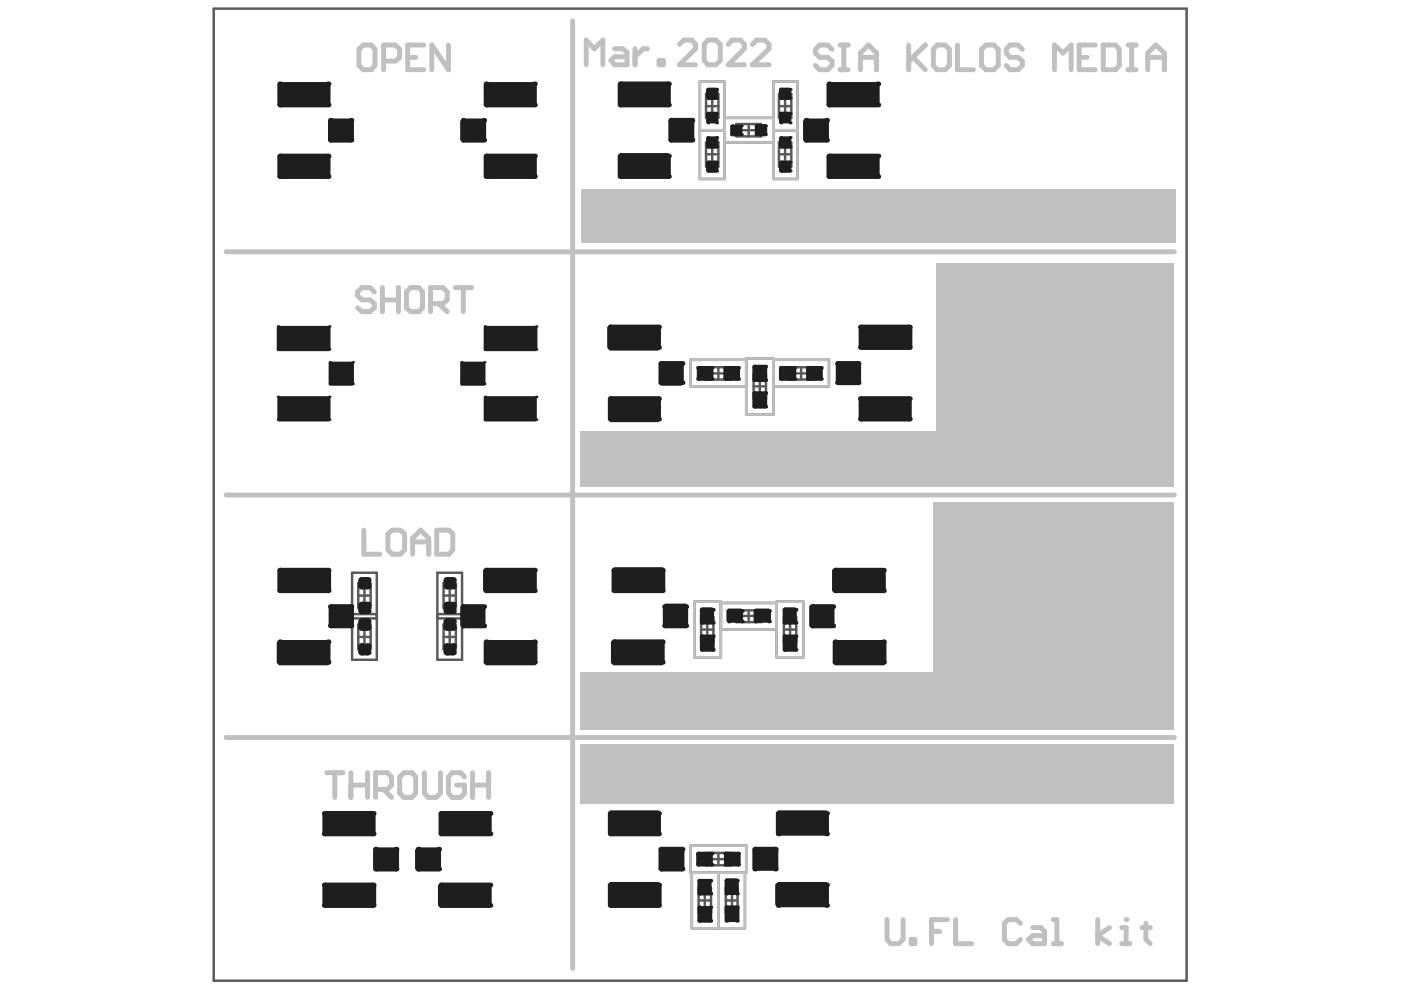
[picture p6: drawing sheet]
<svg xmlns="http://www.w3.org/2000/svg" width="297mm" height="210mm" viewBox="0 0 297 210" stroke-linecap="round" stroke-linejoin="round" font-family="sans-serif">
<g fill="none" stroke="#5a5a5a" stroke-width=".52">
<path d="M45.3 1.8h206.3v206.1h-206.3zM148.4 17.3h5.2v20.6h-5.2zM149.7 19.9h2.6v5.1h-2.6zM164 17.3h5.1v20.6h-5.1zM165.2 19.9h2.6v5.1h-2.6zM148.4 27.6h5.2M149.7 30.2h2.6v5.1h-2.6zM149.7 32.7h2.6M149.7 22.5h2.6M151 21.2v2.6M151 31.5v2.5M153.6 30.2h10.4"/>
<path d="M153.6 25h10.4M156.1 26.3h5.3v2.6h-5.3zM157.4 27.6h2.6M158.7 26.3v2.6M164 27.6h5.1M165.2 32.7h2.6M165.2 22.5h2.6M165.2 30.2h2.6v5.1h-2.6zM166.5 21.2v2.6M166.5 31.5v2.5M149.7 77.9h5.2v2.6h-5.2zM151 79.2h2.6"/>
<path d="M152.3 77.9v2.6M158.2 76.3h-11.8v5.6h11.8M158.2 76h5.8v11.9h-5.8zM159.8 79.4h2.6v5.1h-2.6zM164 76.3h11.8v5.6h-11.8M167.2 77.9h5.2v2.6h-5.2zM168.6 79.2h2.6M169.9 77.9v2.6M159.8 81.9h2.6M161.1 80.7v2.5M74.7 121.4h5.2v18.5h-5.2zM74.7 130.2h5.2"/>
<path d="M74.7 131.1h5.2M76 135h2.6M76 126.3h2.6M76 132.4h2.6v5.3h-2.6zM76 123.7h2.6v5.2h-2.6zM77.3 125v2.6M77.3 133.7v2.7M92.7 121.4h5.3v18.5h-5.3zM92.7 130.2h5.3M92.7 131.1h5.3M94 135h2.7M94 126.3h2.7"/>
<path d="M94 132.4h2.7v5.3h-2.7zM94 123.7h2.7v5.2h-2.7zM95.3 125v2.6M95.3 133.7v2.7M147.2 127.6h5.6v11.8h-5.6zM148.6 133.5h2.7M148.6 130.9h2.7v5.2h-2.7zM150 132.2v2.6M152.8 133.5h11.8M152.8 127.8h11.8M156.1 129.4h5.3v2.5h-5.3zM157.4 130.6h2.6"/>
<path d="M158.7 129.4v2.5M164.6 127.6h5.8v11.8h-5.8zM166.2 133.5h2.6M166.2 130.9h2.6v5.2h-2.6zM167.5 132.2v2.6M146.4 179.3h11.8v5.7h-11.8zM146.7 185v11.8h11.2v-11.8M148.1 190.9h2.6M148.1 188.3h2.6v5.2h-2.6zM149.4 189.6v2.6M149.7 180.8h5.2v2.7h-5.2zM151 182.2h2.6"/>
<path d="M152.3 180.8v2.7M152.3 185v11.8M153.9 190.9h2.5M153.9 188.3h2.5v5.2h-2.5zM155.2 189.6v2.6"/>
</g>
<g fill="none" stroke="#c0c0c0" stroke-width=".52">
<path d="M148.4 17.3h5.2v20.6h-5.2zM164 17.3h5.1v20.6h-5.1zM148.4 27.6h5.2M153.6 30.2h10.4M153.6 25h10.4M164 27.6h5.1M158.2 76.3h-11.8v5.6h11.8M158.2 76h5.8v11.9h-5.8zM164 76.3h11.8v5.6h-11.8M147.2 127.6h5.6v11.8h-5.6zM152.8 127.8h11.8M152.8 133.5h11.8"/>
<path d="M164.6 127.6h5.8v11.8h-5.8zM146.4 179.3h11.8v5.7h-11.8zM146.7 185v11.8h11.2v-11.8M152.3 185v11.8"/>
</g>
<path d="M121.4 4.4v200.9M47.9 53.4h201.1M47.9 104.9h201.1M47.9 156.4h201.1" fill="none" stroke="#c0c0c0" stroke-width="1"/>
<g fill="#c0c0c0">
<path d="M123.1 142.6h125.7v12.2h-125.7z" fill-rule="evenodd"/>
<path d="M123 157.8h125.7v12.7h-125.7z" fill-rule="evenodd"/>
<path d="M123.1 91.3h125.9v11.8h-125.9z" fill-rule="evenodd"/>
<path d="M123.2 40.2h126v11.2h-126z" fill-rule="evenodd"/>
<path d="M198.5 55.9h50.5v47.2h-50.5z" fill-rule="evenodd"/>
<path d="M197.9 106.5h50.9v48.3h-50.9z" fill-rule="evenodd"/>
</g>
<g fill="none" stroke="#c0c0c0" stroke-width="1">
<path d="M76.1 10.5l.9-1h1.7l.8 1v3.4l-.8 .9h-1.7l-.9-.9zM81.3 13h2.5l.9-.8v-1.7l-.9-1h-2.5v5.3M86.4 12.2h1.7M89.8 9.5h-3.4v5.3h3.4M95.1 9.5v5.3l-3.6-5.3v5.3M124.3 13.7v-5.2l1.7 1.8 1.8-1.8v5.2M130.3 10.3h1.7l.9 .8v2.6h-2.6l-.8-.9 .8-.8h2.6M134.6 10.3v3.4M137.3 10.3h-1l-1.7 1.7M139.7 12.8h1v.9h-1zM144.1 9.4l.9-.9h1.7l.8 .9v.9l-3.4 3.4h3.4M150.1 8.5h1.7l.9 .9v3.4l-.9 .9h-1.7l-.8-.9v-3.4z"/>
<path d="M154.4 9.4l.8-.9h1.8l.8 .9v.9l-3.4 3.4h3.4M159.5 9.4l.9-.9h1.7l1 .9v.9l-3.6 3.4h3.6M79.4 61.9l-1-.9h-1.7l-.9 .9v.8l.9 .9h1.7l1 .8v.9l-1 .8h-1.7l-.9-.8M81.1 63.6h3.4M81.1 61v5.1M84.5 61v5.1M86.2 61.9l.9-.9h1.7l.8 .9v3.4l-.8 .8h-1.7l-.9-.8zM91.3 64.4h2.6l.9-.8v-1.7l-.9-.9h-2.6v5.1M93 64.4l1.8 1.7M96.5 61h3.4M98.2 61v5.1M77.1 112.4v5.1h3.4"/>
<path d="M82.2 113.2l1-.8h1.7l.9 .8v3.4l-.9 .9h-1.7l-1-.9zM87.5 117.5v-3.4l1.7-1.7 1.7 1.7v3.4M87.5 114.9h3.4M92.6 112.4h2.6l.8 .8v3.4l-.8 .9h-2.6zM69.3 163.8h3.4M71 163.8v5.3M74.4 163.8v5.3M74.4 166.5h3.5M77.9 163.8v5.3M79.6 167.4h2.5l.9-.9v-1.7l-.9-1h-2.5v5.3M81.3 167.4l1.7 1.7M84.7 164.8l1-1h1.7l.7 1v3.4l-.7 .9h-1.7l-1-.9z"/>
<path d="M90 163.8v4.4l.8 .9h1.7l.9-.9v-4.4M98.5 164.8l-.8-1h-1.8l-.8 1v3.4l.8 .9h1.8l.8-.9v-1.7h-1.7M100.2 166.5h3.4M100.2 163.8v5.3M103.6 163.8v5.3M188.1 195v4.2l.8 .9h1.7l.9-.9v-4.2M193.2 199.2h.8v.9h-.8zM197.5 197.5h1.7M200.9 195h-3.4v5.1M202.6 195v5.1h3.4M216.4 195.8l-1-.8h-1.7l-.7 .8v3.4l.7 .9h1.7l1-.9M219 196.7h1.7l.8 .8v2.6h-2.5l-.9-.9 .9-.8h2.5"/>
<path d="M223.3 195h.8v5.1M232.7 195v5.1M235.2 196.7l-2.5 1.7 2.5 1.7M237.8 196.7h1v3.4M223.3 200.1h1.7M237.8 200.1h1.7"/>
</g>
<circle cx="238.8" cy="195" r=".52" fill="#c0c0c0"/>
<g fill="none" stroke="#c0c0c0" stroke-width="1">
<path d="M176.4 10.5l-.9-1h-1.7l-.9 1v.8l.9 .9h1.7l.9 .8v.9l-.9 .9h-1.7l-.9-.9M178.1 9.5h1.7M178.1 14.8h1.7M178.9 9.5v5.3M182.4 12.2h3.4M182.4 14.8v-3.5l1.7-1.8 1.7 1.8v3.5M192.7 9.5v5.3M192.7 13l3.5-3.5-2.6 2.7 2.6 2.6M198.7 9.5h1.7l.9 1v3.4l-.9 .9h-1.7l-.8-.9v-3.4zM203 9.5v5.3h3.4M208.1 10.5l.9-1h1.7l.9 1v3.4l-.9 .9h-1.7l-.9-.9zM216.8 10.5l-1-1h-1.7l-.8 1v.8l.8 .9h1.7l1 .8v.9l-1 .9h-1.7l-.8-.9"/>
<path d="M223.6 14.8v-5.3l1.8 1.8 1.7-1.8v5.3M228.8 12.2h1.7M232.2 9.5h-3.4v5.3h3.4M233.9 9.5h2.6l.8 1v3.4l-.8 .9h-2.6zM239.1 9.5h1.7M239.1 14.8h1.7M239.9 9.5v5.3M243.3 12.2h3.6M243.3 14.8v-3.5l1.7-1.8 1.9 1.8v3.5M242.2 196.7h1.7M242.9 195.8v3.4l1 .9"/>
</g>
<g fill="#1e1e1e">
<path d="M76 128.2l.6-.6h1.3l.7 .6v1.3l-.7 .7h-1.3l-.6-.7z" fill-rule="evenodd"/>
<path d="M76 131.8l.6-.7h1.3l.7 .7v1.3l-.7 .6h-1.3l-.6-.6z" fill-rule="evenodd"/>
<path d="M76 123l.6-.6h1.3l.7 .6v1.3l-.7 .7h-1.3l-.6-.7z" fill-rule="evenodd"/>
<path d="M88 180.2l.5-.5h4.5l.5 .5v4l-.5 .6h-4.5l-.5-.6z" fill-rule="evenodd"/>
<path d="M97.6 128.6l.5-.5h4.3l.5 .5v4.1l-.5 .5h-4.3l-.5-.5z" fill-rule="evenodd"/>
<path d="M97.6 76.9l.2-.2h4.9l.2 .2v4.6l-.2 .3h-4.9l-.2-.3z" fill-rule="evenodd"/>
<path d="M97.6 25.6l.5-.5h4.4l.6 .5v4.1l-.6 .5h-4.4l-.5-.5z" fill-rule="evenodd"/>
<path d="M139.6 180.1l.5-.6h4.5l.5 .6v4.1l-.5 .6h-4.5l-.5-.6z" fill-rule="evenodd"/>
<path d="M140.5 128.5l.6-.5h4.3l.5 .5v4.2l-.5 .5h-4.3l-.6-.5z" fill-rule="evenodd"/>
<path d="M139.6 77.1l.5-.5h4.4l.5 .5v4.2l-.5 .5h-4.4l-.5-.5z" fill-rule="evenodd"/>
<path d="M141.7 25.5l.5-.5h4.5l.5 .5v4.2l-.5 .5h-4.5l-.5-.5z" fill-rule="evenodd"/>
<path d="M153.6 192.4l.4-.4h2.4l.4 .4v2.7l-.4 .4h-2.4l-.4-.4z" fill-rule="evenodd"/>
<path d="M153.5 181l.4-.4h2.7l.4 .4v2.3l-.4 .4h-2.7l-.4-.4z" fill-rule="evenodd"/>
<path d="M154 129.4l.4-.4h2.8l.4 .4v2.2l-.4 .4h-2.8l-.4-.4z" fill-rule="evenodd"/>
<path d="M148.4 129.2l.4-.4h2.2l.4 .4v2.8l-.4 .4h-2.2l-.4-.4z" fill-rule="evenodd"/>
<path d="M153.4 78l.4-.4h2.7l.4 .4v2.3l-.4 .4h-2.7l-.4-.4z" fill-rule="evenodd"/>
<path d="M149.7 34.4l.4-.4h1.8l.4 .4v1.8l-.4 .4h-1.8l-.4-.4z" fill-rule="evenodd"/>
<path d="M154.8 26.7l.4-.3h1.8l.4 .3v2l-.4 .2h-1.8l-.4-.2z" fill-rule="evenodd"/>
<path d="M149.7 23.9l.4-.2h1.8l.4 .2v2l-.4 .3h-1.8l-.4-.3z" fill-rule="evenodd"/>
<path d="M149.7 29.2l.4-.3h1.8l.4 .3v1.9l-.4 .4h-1.8l-.4-.4z" fill-rule="evenodd"/>
<path d="M149.7 19l.4-.4h1.8l.4 .4v1.8l-.4 .4h-1.8l-.4-.4z" fill-rule="evenodd"/>
<path d="M159.5 180.1l.5-.6h4.5l.5 .6v4l-.5 .5h-4.5l-.5-.5z" fill-rule="evenodd"/>
<path d="M159.8 129.4l.4-.4h2.9l.3 .4v2.2l-.3 .4h-2.9l-.4-.4z" fill-rule="evenodd"/>
<path d="M159.5 77.7l.4-.4h2.4l.4 .4v2.9l-.4 .4h-2.4l-.4-.4z" fill-rule="evenodd"/>
<path d="M165.2 34.4l.3-.4h2l.3 .4v1.8l-.3 .4h-2l-.3-.4z" fill-rule="evenodd"/>
<path d="M160 26.6l.4-.3h1.9l.4 .3v1.9l-.4 .4h-1.9l-.4-.4z" fill-rule="evenodd"/>
<path d="M165.2 23.9l.2-.2h2l.4 .2v2l-.4 .3h-2l-.2-.3z" fill-rule="evenodd"/>
<path d="M165.2 29.2l.3-.3h2l.3 .3v1.9l-.3 .4h-2l-.3-.4z" fill-rule="evenodd"/>
<path d="M165.4 18.6h2l.4 .4v1.8l-.4 .4h-2l-.2-.4v-1.8z" fill-rule="evenodd"/>
<path d="M171.6 128.5l.5-.4h4.3l.5 .4v4.2l-.5 .5h-4.3l-.5-.5z" fill-rule="evenodd"/>
<path d="M170.9 78l.4-.4h2.8l.3 .4v2.3l-.3 .4h-2.8l-.4-.4z" fill-rule="evenodd"/>
<path d="M170.3 25.6l.5-.5h4.4l.6 .5v4.1l-.6 .5h-4.4l-.5-.5z" fill-rule="evenodd"/>
<path d="M76 137l.6-.5h1.3l.7 .5v1.3l-.7 .7h-1.3l-.6-.7z" fill-rule="evenodd"/>
<path d="M153.6 186.6l.4-.4h2.2l.4 .4v2.8l-.4 .3h-2.2l-.4-.3z" fill-rule="evenodd"/>
<path d="M148.4 134.9l.4-.4h2.3l.4 .4v2.9l-.4 .4h-2.3l-.4-.4z" fill-rule="evenodd"/>
<path d="M159.5 83.4l.4-.4h2.4l.4 .4v2.8l-.4 .4h-2.4l-.4-.4z" fill-rule="evenodd"/>
<path d="M69.7 128.6l.5-.5h4.3l.5 .5v4.1l-.5 .5h-4.3l-.5-.5z" fill-rule="evenodd"/>
<path d="M58.8 120.9l.5-.5h10.4l.5 .5v4.3l-.5 .6h-10.4l-.5-.6z" fill-rule="evenodd"/>
<path d="M69.7 76.9l.2-.2h4.9l.2 .2v4.6l-.2 .3h-4.9l-.2-.3z" fill-rule="evenodd"/>
<path d="M69.5 25.6l.6-.5h4.4l.5 .5v4.1l-.5 .5h-4.4l-.6-.5z" fill-rule="evenodd"/>
<path d="M93 172.5l.5-.6h10.2l.6 .6v4.3l-.6 .5h-10.2l-.5-.5z" fill-rule="evenodd"/>
<path d="M94 131.8l.7-.7h1.3l.7 .7v1.3l-.7 .6h-1.3l-.7-.6z" fill-rule="evenodd"/>
<path d="M94 128.2l.7-.6h1.3l.7 .6v1.3l-.7 .7h-1.3l-.7-.7z" fill-rule="evenodd"/>
<path d="M102.4 120.9l.5-.5h10.4l.5 .5v4.3l-.5 .6h-10.4l-.5-.6z" fill-rule="evenodd"/>
<path d="M94 123l.7-.6h1.3l.7 .6v1.3l-.7 .7h-1.3l-.7-.7z" fill-rule="evenodd"/>
<path d="M147.9 192.4l.4-.3h2.3l.4 .3v2.8l-.4 .4h-2.3l-.4-.4z" fill-rule="evenodd"/>
<path d="M147.6 181l.4-.4h2.9l.2 .4v2.3l-.2 .4h-2.9l-.4-.4z" fill-rule="evenodd"/>
<path d="M128.9 172.3l.5-.5h10.2l.5 .5v4.4l-.5 .6h-10.2l-.5-.6z" fill-rule="evenodd"/>
<path d="M129.7 120.8l.5-.5h10.3l.6 .5v4.4l-.6 .6h-10.3l-.5-.6z" fill-rule="evenodd"/>
<path d="M148 77.6h2.9l.4 .4v2.3l-.4 .4h-2.9l-.3-.4v-2.3z" fill-rule="evenodd"/>
<path d="M164.5 172.3l.5-.5h10.2l.6 .5v4.4l-.6 .5h-10.2l-.5-.5z" fill-rule="evenodd"/>
<path d="M165.9 129.2l.4-.4h2.3l.3 .4v2.8l-.3 .4h-2.3l-.4-.4z" fill-rule="evenodd"/>
<path d="M176.4 120.9l.5-.5h10.4l.5 .5v4.3l-.5 .6h-10.4l-.5-.6z" fill-rule="evenodd"/>
<path d="M165.2 78l.3-.4h2.9l.4 .4v2.3l-.4 .4h-2.9l-.3-.4z" fill-rule="evenodd"/>
<path d="M177.2 77.1l.5-.5h4.3l.6 .5v4l-.6 .6h-4.3l-.5-.6z" fill-rule="evenodd"/>
<path d="M58.7 136.2l.5-.5h10.3l.6 .5v4.3l-.6 .6h-10.3l-.5-.6z" fill-rule="evenodd"/>
<path d="M58.7 69.4l.2-.3h10.9l.3 .3v4.8l-.3 .3h-10.9l-.2-.3z" fill-rule="evenodd"/>
<path d="M58.8 33.1l.5-.5h10.2l.6 .5v4.3l-.6 .5h-10.2l-.5-.5z" fill-rule="evenodd"/>
<path d="M58.8 17.9l.5-.5h10.2l.6 .5v4.3l-.6 .6h-10.2l-.5-.6z" fill-rule="evenodd"/>
<path d="M92.9 187.7l.6-.6h10.2l.6 .6v4.3l-.6 .5h-10.2l-.6-.5z" fill-rule="evenodd"/>
<path d="M102.5 136.2l.6-.5h10.3l.5 .5v4.3l-.5 .6h-10.3l-.6-.6z" fill-rule="evenodd"/>
<path d="M94 137l.7-.5h1.3l.7 .5v1.3l-.7 .7h-1.3l-.7-.7z" fill-rule="evenodd"/>
<path d="M102.5 69.4l.3-.3h10.9l.2 .3v4.8l-.2 .3h-10.9l-.3-.3z" fill-rule="evenodd"/>
<path d="M102.5 17.9l.6-.5h10.2l.5 .5v4.3l-.5 .6h-10.2l-.6-.6z" fill-rule="evenodd"/>
<path d="M102.5 33.1l.6-.5h10.2l.5 .5v4.3l-.5 .5h-10.2l-.6-.5z" fill-rule="evenodd"/>
<path d="M128.9 187.5l.5-.5h10.2l.7 .5v4.3l-.7 .7h-10.2l-.5-.7z" fill-rule="evenodd"/>
<path d="M147.9 186.6l.4-.3h2.2l.4 .3v2.9l-.4 .4h-2.2l-.4-.4z" fill-rule="evenodd"/>
<path d="M129.5 136.1l.6-.5h10.3l.5 .5v4.4l-.5 .6h-10.3l-.6-.6z" fill-rule="evenodd"/>
<path d="M128.7 69.4l.6-.6h10.3l.5 .6v4.3l-.5 .6h-10.3l-.6-.6z" fill-rule="evenodd"/>
<path d="M131.5 32.5h10.2l.5 .6v4.3l-.5 .5h-10.2l-.5-.5v-4.3z" fill-rule="evenodd"/>
<path d="M131.5 17.3h10.2l.5 .6v4.3l-.5 .6h-10.2l-.5-.6v-4.3z" fill-rule="evenodd"/>
<path d="M164.4 187.5l.6-.5h10.2l.6 .5v4.3l-.6 .6h-10.2l-.6-.6z" fill-rule="evenodd"/>
<path d="M165.9 134.9l.4-.4h2.4l.4 .4v2.9l-.4 .4h-2.4l-.4-.4z" fill-rule="evenodd"/>
<path d="M176.5 136.2l.6-.5h10.3l.5 .5v4.3l-.5 .6h-10.3l-.6-.6z" fill-rule="evenodd"/>
<path d="M182 69.4l.6-.6h10.3l.5 .6v4.3l-.5 .5h-10.3l-.6-.5z" fill-rule="evenodd"/>
<path d="M175.2 17.9l.6-.5h10.2l.5 .5v4.3l-.5 .6h-10.2l-.6-.6z" fill-rule="evenodd"/>
<path d="M175.2 33.1l.6-.5h10.2l.5 .5v4.3l-.5 .5h-10.2l-.6-.5z" fill-rule="evenodd"/>
<path d="M58.8 84.3l.3-.3h10.7l.3 .3v4.8l-.3 .3h-10.7l-.3-.3z" fill-rule="evenodd"/>
<path d="M102.5 84.3l.3-.3h10.7l.3 .3v4.8l-.3 .3h-10.7l-.3-.3z" fill-rule="evenodd"/>
<path d="M128.9 84.5l.5-.5h10.2l.5 .5v4.4l-.5 .6h-10.2l-.5-.6z" fill-rule="evenodd"/>
<path d="M182 84.5l.6-.5h10.2l.5 .5v4.4l-.5 .5h-10.2l-.6-.5z" fill-rule="evenodd"/>
<path d="M79.1 180.2l.5-.5h4.5l.5 .5v4l-.5 .6h-4.5l-.5-.6z" fill-rule="evenodd"/>
<path d="M68.4 172.5l.5-.6h10.2l.5 .6v4.3l-.5 .5h-10.2l-.5-.5z" fill-rule="evenodd"/>
<path d="M68.4 187.7l.5-.6h10.2l.7 .6v4.3l-.7 .5h-10.2l-.5-.5z" fill-rule="evenodd"/>
</g>
<g fill="#1e1e1e">
<circle cx="77.9" cy="128.2" r=".65"/>
<circle cx="76.6" cy="128.2" r=".65"/>
<circle cx="76.6" cy="129.5" r=".65"/>
<circle cx="77.9" cy="129.5" r=".65"/>
<circle cx="76.6" cy="133.1" r=".65"/>
<circle cx="77.9" cy="133.1" r=".65"/>
<circle cx="77.9" cy="131.8" r=".65"/>
<circle cx="76.6" cy="131.8" r=".65"/>
<circle cx="77.9" cy="123" r=".65"/>
<circle cx="76.6" cy="123" r=".65"/>
<circle cx="76.6" cy="124.3" r=".65"/>
<circle cx="77.9" cy="124.3" r=".65"/>
<circle cx="93" cy="184.2" r=".52"/>
<circle cx="93" cy="180.1" r=".52"/>
<circle cx="88.7" cy="180.1" r=".52"/>
<circle cx="88.7" cy="184.2" r=".52"/>
<circle cx="102.5" cy="132.7" r=".52"/>
<circle cx="102.5" cy="128.6" r=".52"/>
<circle cx="98.2" cy="128.6" r=".52"/>
<circle cx="98.2" cy="132.7" r=".52"/>
<circle cx="102.7" cy="81.4" r=".26"/>
<circle cx="102.7" cy="76.8" r=".26"/>
<circle cx="97.8" cy="76.8" r=".26"/>
<circle cx="97.8" cy="81.4" r=".26"/>
<circle cx="102.5" cy="29.7" r=".52"/>
<circle cx="102.5" cy="25.5" r=".52"/>
<circle cx="98.2" cy="25.5" r=".52"/>
<circle cx="98.2" cy="29.7" r=".52"/>
<circle cx="140.1" cy="180.1" r=".52"/>
<circle cx="140.1" cy="184.2" r=".52"/>
<circle cx="144.6" cy="184.2" r=".52"/>
<circle cx="144.6" cy="180.1" r=".52"/>
<circle cx="140.9" cy="128.6" r=".52"/>
<circle cx="140.9" cy="132.7" r=".52"/>
<circle cx="145.4" cy="132.7" r=".52"/>
<circle cx="145.4" cy="128.6" r=".52"/>
<circle cx="140.1" cy="77.1" r=".52"/>
<circle cx="140.1" cy="81.1" r=".52"/>
<circle cx="144.6" cy="81.1" r=".52"/>
<circle cx="144.6" cy="77.1" r=".52"/>
<circle cx="142.2" cy="25.5" r=".52"/>
<circle cx="142.2" cy="29.7" r=".52"/>
<circle cx="146.7" cy="29.7" r=".52"/>
<circle cx="146.7" cy="25.5" r=".52"/>
<circle cx="156.2" cy="195.2" r=".39"/>
<circle cx="156.2" cy="192.4" r=".39"/>
<circle cx="154" cy="192.4" r=".39"/>
<circle cx="154" cy="195.2" r=".39"/>
<circle cx="153.8" cy="183.3" r=".39"/>
<circle cx="156.5" cy="183.3" r=".39"/>
<circle cx="156.5" cy="181" r=".39"/>
<circle cx="153.8" cy="181" r=".39"/>
<circle cx="154.5" cy="131.8" r=".39"/>
<circle cx="157.3" cy="131.8" r=".39"/>
<circle cx="157.3" cy="129.5" r=".39"/>
<circle cx="154.5" cy="129.5" r=".39"/>
<circle cx="151.1" cy="132" r=".39"/>
<circle cx="151.1" cy="129.3" r=".39"/>
<circle cx="148.8" cy="129.3" r=".39"/>
<circle cx="148.8" cy="132" r=".39"/>
<circle cx="156.5" cy="78" r=".39"/>
<circle cx="153.8" cy="78" r=".39"/>
<circle cx="153.8" cy="80.3" r=".39"/>
<circle cx="156.5" cy="80.3" r=".39"/>
<circle cx="151.9" cy="34.4" r=".33"/>
<circle cx="150.1" cy="34.4" r=".33"/>
<circle cx="150.1" cy="36.2" r=".33"/>
<circle cx="151.9" cy="36.2" r=".33"/>
<circle cx="157.2" cy="28.5" r=".33"/>
<circle cx="157.2" cy="26.7" r=".33"/>
<circle cx="155.2" cy="26.7" r=".33"/>
<circle cx="155.2" cy="28.5" r=".33"/>
<circle cx="150.1" cy="26" r=".33"/>
<circle cx="151.9" cy="26" r=".33"/>
<circle cx="151.9" cy="24.1" r=".33"/>
<circle cx="150.1" cy="24.1" r=".33"/>
<circle cx="151.9" cy="29.2" r=".33"/>
<circle cx="150.1" cy="29.2" r=".33"/>
<circle cx="150.1" cy="31.1" r=".33"/>
<circle cx="151.9" cy="31.1" r=".33"/>
<circle cx="150.1" cy="20.8" r=".33"/>
<circle cx="151.9" cy="20.8" r=".33"/>
<circle cx="151.9" cy="19" r=".33"/>
<circle cx="150.1" cy="19" r=".33"/>
<circle cx="164.4" cy="184.2" r=".52"/>
<circle cx="164.4" cy="180.1" r=".52"/>
<circle cx="160" cy="180.1" r=".52"/>
<circle cx="160" cy="184.2" r=".52"/>
<circle cx="160.2" cy="131.8" r=".39"/>
<circle cx="163.1" cy="131.8" r=".39"/>
<circle cx="163.1" cy="129.5" r=".39"/>
<circle cx="160.2" cy="129.5" r=".39"/>
<circle cx="162.3" cy="80.6" r=".39"/>
<circle cx="162.3" cy="77.7" r=".39"/>
<circle cx="159.9" cy="77.7" r=".39"/>
<circle cx="159.9" cy="80.6" r=".39"/>
<circle cx="167.5" cy="34.4" r=".33"/>
<circle cx="165.5" cy="34.4" r=".33"/>
<circle cx="165.5" cy="36.2" r=".33"/>
<circle cx="167.5" cy="36.2" r=".33"/>
<circle cx="162.3" cy="28.5" r=".33"/>
<circle cx="162.3" cy="26.7" r=".33"/>
<circle cx="160.3" cy="26.7" r=".33"/>
<circle cx="160.3" cy="28.5" r=".33"/>
<circle cx="165.5" cy="26" r=".33"/>
<circle cx="167.5" cy="26" r=".33"/>
<circle cx="167.5" cy="24.1" r=".33"/>
<circle cx="165.5" cy="24.1" r=".33"/>
<circle cx="167.5" cy="29.2" r=".33"/>
<circle cx="165.5" cy="29.2" r=".33"/>
<circle cx="165.5" cy="31.1" r=".33"/>
<circle cx="167.5" cy="31.1" r=".33"/>
<circle cx="165.5" cy="20.8" r=".33"/>
<circle cx="167.5" cy="20.8" r=".33"/>
<circle cx="167.5" cy="19" r=".33"/>
<circle cx="165.5" cy="19" r=".33"/>
<circle cx="176.5" cy="132.7" r=".52"/>
<circle cx="176.5" cy="128.6" r=".52"/>
<circle cx="172.2" cy="128.6" r=".52"/>
<circle cx="172.2" cy="132.7" r=".52"/>
<circle cx="174.1" cy="78" r=".39"/>
<circle cx="171.3" cy="78" r=".39"/>
<circle cx="171.3" cy="80.3" r=".39"/>
<circle cx="174.1" cy="80.3" r=".39"/>
<circle cx="175.2" cy="29.7" r=".52"/>
<circle cx="175.2" cy="25.5" r=".52"/>
<circle cx="170.9" cy="25.5" r=".52"/>
<circle cx="170.9" cy="29.7" r=".52"/>
<circle cx="76.6" cy="138.3" r=".65"/>
<circle cx="77.9" cy="138.3" r=".65"/>
<circle cx="77.9" cy="137" r=".65"/>
<circle cx="76.6" cy="137" r=".65"/>
<circle cx="156.2" cy="189.5" r=".39"/>
<circle cx="156.2" cy="186.7" r=".39"/>
<circle cx="154" cy="186.7" r=".39"/>
<circle cx="154" cy="189.5" r=".39"/>
<circle cx="151.1" cy="137.8" r=".39"/>
<circle cx="151.1" cy="134.9" r=".39"/>
<circle cx="148.8" cy="134.9" r=".39"/>
<circle cx="148.8" cy="137.8" r=".39"/>
<circle cx="162.3" cy="86.2" r=".39"/>
<circle cx="162.3" cy="83.4" r=".39"/>
<circle cx="159.9" cy="83.4" r=".39"/>
<circle cx="159.9" cy="86.2" r=".39"/>
<circle cx="70.1" cy="128.6" r=".52"/>
<circle cx="70.1" cy="132.7" r=".52"/>
<circle cx="74.4" cy="132.7" r=".52"/>
<circle cx="74.4" cy="128.6" r=".52"/>
<circle cx="59.3" cy="120.9" r=".52"/>
<circle cx="59.3" cy="125.2" r=".52"/>
<circle cx="69.5" cy="125.2" r=".52"/>
<circle cx="69.5" cy="120.9" r=".52"/>
<circle cx="69.9" cy="76.8" r=".26"/>
<circle cx="69.9" cy="81.4" r=".26"/>
<circle cx="74.8" cy="81.4" r=".26"/>
<circle cx="74.8" cy="76.8" r=".26"/>
<circle cx="70.1" cy="25.5" r=".52"/>
<circle cx="70.1" cy="29.7" r=".52"/>
<circle cx="74.4" cy="29.7" r=".52"/>
<circle cx="74.4" cy="25.5" r=".52"/>
<circle cx="103.9" cy="176.8" r=".52"/>
<circle cx="103.9" cy="172.5" r=".52"/>
<circle cx="93.5" cy="172.5" r=".52"/>
<circle cx="93.5" cy="176.8" r=".52"/>
<circle cx="94.7" cy="133.1" r=".65"/>
<circle cx="96" cy="133.1" r=".65"/>
<circle cx="96" cy="131.8" r=".65"/>
<circle cx="94.7" cy="131.8" r=".65"/>
<circle cx="96" cy="128.2" r=".65"/>
<circle cx="94.7" cy="128.2" r=".65"/>
<circle cx="94.7" cy="129.5" r=".65"/>
<circle cx="96" cy="129.5" r=".65"/>
<circle cx="113.3" cy="125.2" r=".52"/>
<circle cx="113.3" cy="120.9" r=".52"/>
<circle cx="103.1" cy="120.9" r=".52"/>
<circle cx="103.1" cy="125.2" r=".52"/>
<circle cx="96" cy="123" r=".65"/>
<circle cx="94.7" cy="123" r=".65"/>
<circle cx="94.7" cy="124.3" r=".65"/>
<circle cx="96" cy="124.3" r=".65"/>
<circle cx="150.6" cy="195.2" r=".39"/>
<circle cx="150.6" cy="192.4" r=".39"/>
<circle cx="148.3" cy="192.4" r=".39"/>
<circle cx="148.3" cy="195.2" r=".39"/>
<circle cx="148" cy="183.3" r=".39"/>
<circle cx="150.9" cy="183.3" r=".39"/>
<circle cx="150.9" cy="181" r=".39"/>
<circle cx="148" cy="181" r=".39"/>
<circle cx="129.4" cy="172.5" r=".52"/>
<circle cx="129.4" cy="176.8" r=".52"/>
<circle cx="139.6" cy="176.8" r=".52"/>
<circle cx="139.6" cy="172.5" r=".52"/>
<circle cx="130.2" cy="120.9" r=".52"/>
<circle cx="130.2" cy="125.2" r=".52"/>
<circle cx="140.4" cy="125.2" r=".52"/>
<circle cx="140.4" cy="120.9" r=".52"/>
<circle cx="150.9" cy="78" r=".39"/>
<circle cx="148" cy="78" r=".39"/>
<circle cx="148" cy="80.3" r=".39"/>
<circle cx="150.9" cy="80.3" r=".39"/>
<circle cx="175.2" cy="176.8" r=".52"/>
<circle cx="175.2" cy="172.5" r=".52"/>
<circle cx="165" cy="172.5" r=".52"/>
<circle cx="165" cy="176.8" r=".52"/>
<circle cx="168.7" cy="132" r=".39"/>
<circle cx="168.7" cy="129.3" r=".39"/>
<circle cx="166.3" cy="129.3" r=".39"/>
<circle cx="166.3" cy="132" r=".39"/>
<circle cx="187.3" cy="125.2" r=".52"/>
<circle cx="187.3" cy="120.9" r=".52"/>
<circle cx="177.1" cy="120.9" r=".52"/>
<circle cx="177.1" cy="125.2" r=".52"/>
<circle cx="168.4" cy="78" r=".39"/>
<circle cx="165.5" cy="78" r=".39"/>
<circle cx="165.5" cy="80.3" r=".39"/>
<circle cx="168.4" cy="80.3" r=".39"/>
<circle cx="181.9" cy="81.1" r=".52"/>
<circle cx="181.9" cy="77.1" r=".52"/>
<circle cx="177.6" cy="77.1" r=".52"/>
<circle cx="177.6" cy="81.1" r=".52"/>
<circle cx="59.3" cy="136.1" r=".52"/>
<circle cx="59.3" cy="140.4" r=".52"/>
<circle cx="69.5" cy="140.4" r=".52"/>
<circle cx="69.5" cy="136.1" r=".52"/>
<circle cx="58.9" cy="69.2" r=".26"/>
<circle cx="58.9" cy="74.1" r=".26"/>
<circle cx="69.8" cy="74.1" r=".26"/>
<circle cx="69.8" cy="69.2" r=".26"/>
<circle cx="59.3" cy="33.1" r=".52"/>
<circle cx="59.3" cy="37.4" r=".52"/>
<circle cx="69.5" cy="37.4" r=".52"/>
<circle cx="69.5" cy="33.1" r=".52"/>
<circle cx="59.3" cy="17.8" r=".52"/>
<circle cx="59.3" cy="22.2" r=".52"/>
<circle cx="69.5" cy="22.2" r=".52"/>
<circle cx="69.5" cy="17.8" r=".52"/>
<circle cx="103.9" cy="192" r=".52"/>
<circle cx="103.9" cy="187.7" r=".52"/>
<circle cx="93.5" cy="187.7" r=".52"/>
<circle cx="93.5" cy="192" r=".52"/>
<circle cx="113.3" cy="140.4" r=".52"/>
<circle cx="113.3" cy="136.1" r=".52"/>
<circle cx="103.1" cy="136.1" r=".52"/>
<circle cx="103.1" cy="140.4" r=".52"/>
<circle cx="94.7" cy="138.3" r=".65"/>
<circle cx="96" cy="138.3" r=".65"/>
<circle cx="96" cy="137" r=".65"/>
<circle cx="94.7" cy="137" r=".65"/>
<circle cx="113.7" cy="74.1" r=".26"/>
<circle cx="113.7" cy="69.2" r=".26"/>
<circle cx="102.8" cy="69.2" r=".26"/>
<circle cx="102.8" cy="74.1" r=".26"/>
<circle cx="113.3" cy="22.2" r=".52"/>
<circle cx="113.3" cy="17.8" r=".52"/>
<circle cx="103.1" cy="17.8" r=".52"/>
<circle cx="103.1" cy="22.2" r=".52"/>
<circle cx="113.3" cy="37.4" r=".52"/>
<circle cx="113.3" cy="33.1" r=".52"/>
<circle cx="103.1" cy="33.1" r=".52"/>
<circle cx="103.1" cy="37.4" r=".52"/>
<circle cx="129.4" cy="187.7" r=".52"/>
<circle cx="129.4" cy="192" r=".52"/>
<circle cx="139.6" cy="192" r=".52"/>
<circle cx="139.6" cy="187.7" r=".52"/>
<circle cx="150.6" cy="189.5" r=".39"/>
<circle cx="150.6" cy="186.7" r=".39"/>
<circle cx="148.3" cy="186.7" r=".39"/>
<circle cx="148.3" cy="189.5" r=".39"/>
<circle cx="130.2" cy="136.1" r=".52"/>
<circle cx="130.2" cy="140.4" r=".52"/>
<circle cx="140.4" cy="140.4" r=".52"/>
<circle cx="140.4" cy="136.1" r=".52"/>
<circle cx="129.4" cy="69.4" r=".52"/>
<circle cx="129.4" cy="73.7" r=".52"/>
<circle cx="139.6" cy="73.7" r=".52"/>
<circle cx="139.6" cy="69.4" r=".52"/>
<circle cx="131.5" cy="33.1" r=".52"/>
<circle cx="131.5" cy="37.4" r=".52"/>
<circle cx="141.7" cy="37.4" r=".52"/>
<circle cx="141.7" cy="33.1" r=".52"/>
<circle cx="131.5" cy="17.8" r=".52"/>
<circle cx="131.5" cy="22.2" r=".52"/>
<circle cx="141.7" cy="22.2" r=".52"/>
<circle cx="141.7" cy="17.8" r=".52"/>
<circle cx="175.2" cy="192" r=".52"/>
<circle cx="175.2" cy="187.7" r=".52"/>
<circle cx="165" cy="187.7" r=".52"/>
<circle cx="165" cy="192" r=".52"/>
<circle cx="168.7" cy="137.8" r=".39"/>
<circle cx="168.7" cy="134.9" r=".39"/>
<circle cx="166.3" cy="134.9" r=".39"/>
<circle cx="166.3" cy="137.8" r=".39"/>
<circle cx="187.3" cy="140.4" r=".52"/>
<circle cx="187.3" cy="136.1" r=".52"/>
<circle cx="177.1" cy="136.1" r=".52"/>
<circle cx="177.1" cy="140.4" r=".52"/>
<circle cx="192.8" cy="73.7" r=".52"/>
<circle cx="192.8" cy="69.4" r=".52"/>
<circle cx="182.4" cy="69.4" r=".52"/>
<circle cx="182.4" cy="73.7" r=".52"/>
<circle cx="186.1" cy="22.2" r=".52"/>
<circle cx="186.1" cy="17.8" r=".52"/>
<circle cx="175.8" cy="17.8" r=".52"/>
<circle cx="175.8" cy="22.2" r=".52"/>
<circle cx="186.1" cy="37.4" r=".52"/>
<circle cx="186.1" cy="33.1" r=".52"/>
<circle cx="175.8" cy="33.1" r=".52"/>
<circle cx="175.8" cy="37.4" r=".52"/>
<circle cx="58.9" cy="84.1" r=".26"/>
<circle cx="58.9" cy="89" r=".26"/>
<circle cx="69.8" cy="89" r=".26"/>
<circle cx="69.8" cy="84.1" r=".26"/>
<circle cx="113.7" cy="89" r=".26"/>
<circle cx="113.7" cy="84.1" r=".26"/>
<circle cx="102.8" cy="84.1" r=".26"/>
<circle cx="102.8" cy="89" r=".26"/>
<circle cx="129.4" cy="84.5" r=".52"/>
<circle cx="129.4" cy="88.9" r=".52"/>
<circle cx="139.6" cy="88.9" r=".52"/>
<circle cx="139.6" cy="84.5" r=".52"/>
<circle cx="192.8" cy="88.9" r=".52"/>
<circle cx="192.8" cy="84.5" r=".52"/>
<circle cx="182.4" cy="84.5" r=".52"/>
<circle cx="182.4" cy="88.9" r=".52"/>
<circle cx="79.6" cy="180.1" r=".52"/>
<circle cx="79.6" cy="184.2" r=".52"/>
<circle cx="84" cy="184.2" r=".52"/>
<circle cx="84" cy="180.1" r=".52"/>
<circle cx="68.8" cy="172.5" r=".52"/>
<circle cx="68.8" cy="176.8" r=".52"/>
<circle cx="79.1" cy="176.8" r=".52"/>
<circle cx="79.1" cy="172.5" r=".52"/>
<circle cx="68.8" cy="187.7" r=".52"/>
<circle cx="68.8" cy="192" r=".52"/>
<circle cx="79.1" cy="192" r=".52"/>
<circle cx="79.1" cy="187.7" r=".52"/>
</g>
</svg>
